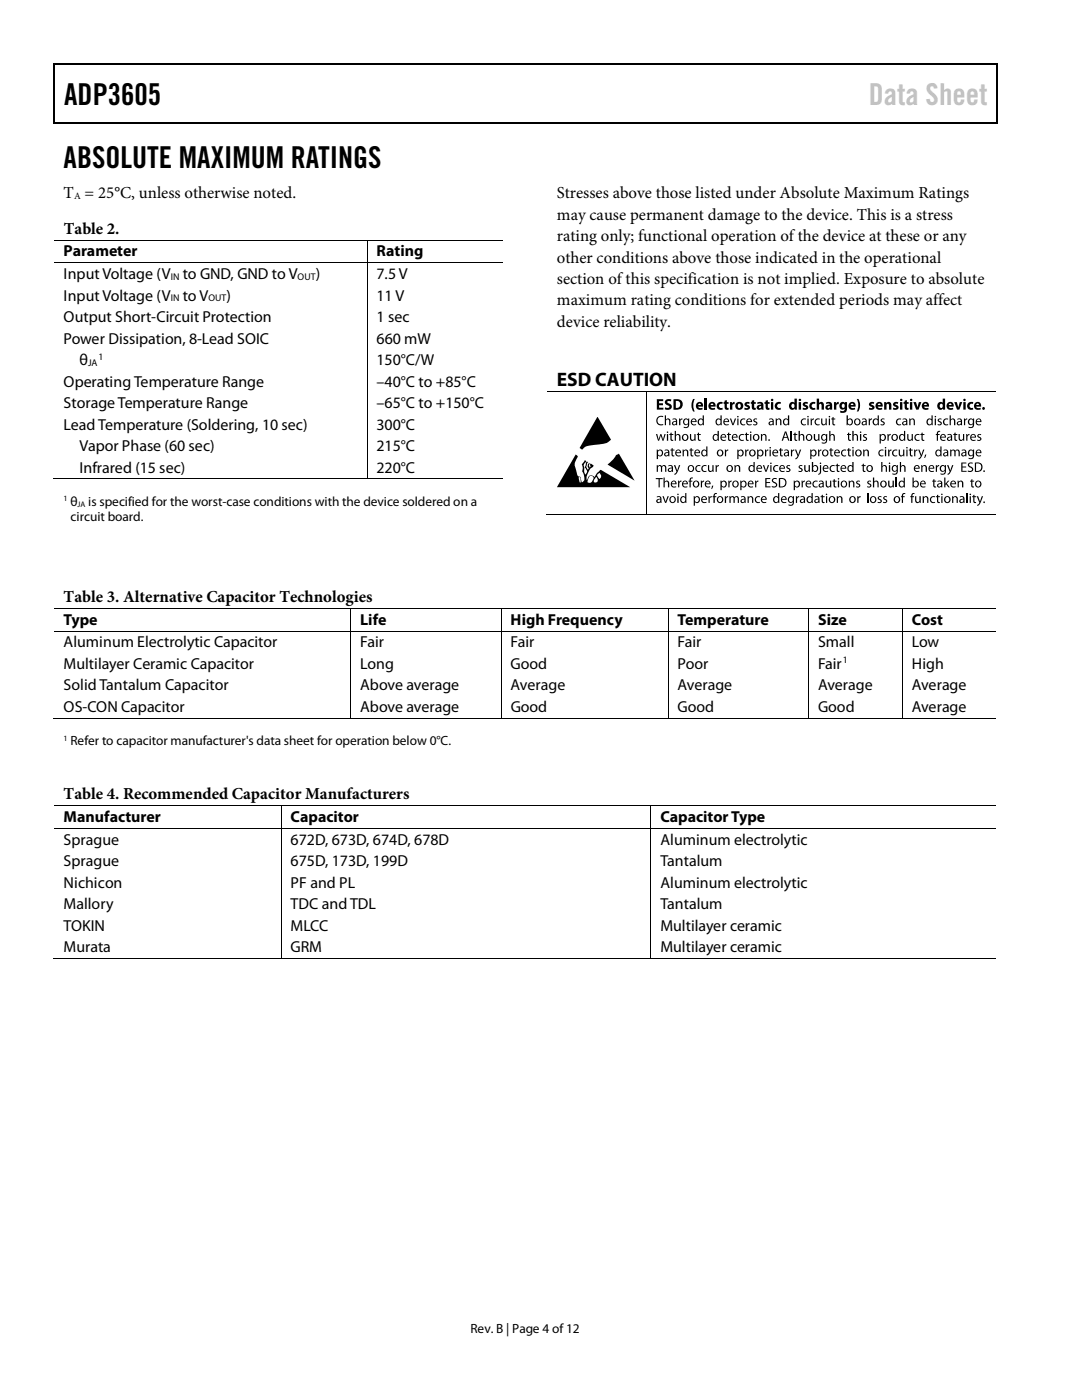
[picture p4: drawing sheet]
<svg xmlns="http://www.w3.org/2000/svg" width="216mm" height="279mm" viewBox="0 0 216 279" stroke-linecap="round" stroke-linejoin="round" font-family="sans-serif">
<defs><g id="words">
<g font-size="6">
<text x="12.8" y="20.9">ADP3605</text>
<text x="12.7" y="33.6">ABSOLUTE MAXIMUM RATINGS</text>
</g>
<text font-size="6" fill="#c1c1c1" x="173.4" y="20.9">Data Sheet</text>
<text font-size="3.9" x="111.1" y="77">ESD CAUTION</text>
<g font-size="3.3">
<text x="12.7" y="39.5">T = 25°C, unless otherwise noted.</text>
<text x="111.1" y="39.5">Stresses above those listed under Absolute Maximum Ratings</text>
<text x="12.7" y="46.7">Table 2.</text>
<text x="111.1" y="43.8">may cause permanent damage to the device. This is a stress</text>
<text x="111.1" y="48.1">rating only; functional operation of the device at these or any</text>
<text x="111.1" y="52.4">other conditions above those indicated in the operational</text>
<text x="111.1" y="56.7">section of this specification is not implied. Exposure to absolute</text>
<text x="111.1" y="61">maximum rating conditions for extended periods may affect</text>
<text x="111.1" y="65.2">device reliability.</text>
<text x="12.7" y="120.1">Table 3. Alternative Capacitor Technologies</text>
<text x="12.7" y="159.6">Table 4. Recommended Capacitor Manufacturers</text>
</g>
<g font-size="3.2">
<text x="12.7" y="51.2">Parameter</text>
<text x="75.1" y="51.2">Rating</text>
<text x="12.7" y="55.7">Input Voltage (V</text>
<text x="12.7" y="60">Input Voltage (V</text>
<text x="36.4" y="55.7">to GND, GND to V</text>
<text x="36.4" y="60">to V</text>
<text x="45.2" y="60">)</text>
<text x="63" y="55.7">)</text>
<text x="75.1" y="60">11 V</text>
<text x="75.1" y="55.7">7.5 V</text>
<text x="12.7" y="64.3">Output Short-Circuit Protection</text>
<text x="75.1" y="64.3">1 sec</text>
<text x="12.7" y="68.6">Power Dissipation, 8-Lead SOIC</text>
<text x="75.1" y="68.6">660 mW</text>
<text x="12.7" y="77.2">Operating Temperature Range</text>
<text x="15.9" y="72.9">θ</text>
<text x="75.1" y="72.9">150°C/W</text>
<text x="75.1" y="77.2">–40°C to +85°C</text>
<text x="12.7" y="81.4">Storage Temperature Range</text>
<text x="75.1" y="81.4">–65°C to +150°C</text>
<text x="12.7" y="85.8">Lead Temperature (Soldering, 10 sec)</text>
<text x="75.1" y="85.8">300°C</text>
<text x="15.9" y="90">Vapor Phase (60 sec)</text>
<text x="15.9" y="94.4">Infrared (15 sec)</text>
<text x="75.1" y="90">215°C</text>
<text x="75.1" y="94.4">220°C</text>
<text x="12.7" y="124.7">Type</text>
<text x="71.9" y="124.7">Life</text>
<text x="101.9" y="124.7">High Frequency</text>
<text x="135.2" y="124.7">Temperature</text>
<text x="163.2" y="124.7">Size</text>
<text x="181.9" y="124.7">Cost</text>
<text x="12.7" y="129.2">Aluminum Electrolytic Capacitor</text>
<text x="71.9" y="129.2">Fair</text>
<text x="101.9" y="129.2">Fair</text>
<text x="135.2" y="129.2">Fair</text>
<text x="163.2" y="129.2">Small</text>
<text x="181.9" y="129.2">Low</text>
<text x="12.7" y="133.4">Multilayer Ceramic Capacitor</text>
<text x="12.7" y="137.8">Solid Tantalum Capacitor</text>
<text x="71.9" y="133.4">Long</text>
<text x="71.9" y="137.8">Above average</text>
<text x="101.9" y="133.4">Good</text>
<text x="101.9" y="137.8">Average</text>
<text x="135.2" y="133.4">Poor</text>
<text x="135.2" y="137.8">Average</text>
<text x="163.2" y="133.4">Fair</text>
<text x="163.2" y="137.8">Average</text>
<text x="181.9" y="133.4">High</text>
<text x="182" y="137.8">Average</text>
<text x="12.7" y="142">OS-CON Capacitor</text>
<text x="71.9" y="142">Above average</text>
<text x="101.9" y="142">Good</text>
<text x="135.2" y="142">Good</text>
<text x="163.2" y="142">Good</text>
<text x="182" y="142">Average</text>
<text x="12.7" y="164.1">Manufacturer</text>
<text x="58" y="164.1">Capacitor</text>
<text x="131.8" y="164.1">Capacitor Type</text>
<text x="12.7" y="168.6">Sprague</text>
<text x="12.7" y="172.9">Sprague</text>
<text x="58" y="168.6">672D, 673D, 674D, 678D</text>
<text x="58" y="172.9">675D, 173D, 199D</text>
<text x="131.8" y="168.6">Aluminum electrolytic</text>
<text x="131.8" y="172.9">Tantalum</text>
<text x="12.7" y="177.2">Nichicon</text>
<text x="58" y="177.2">PF and PL</text>
<text x="131.8" y="177.2">Aluminum electrolytic</text>
<text x="12.7" y="181.5">Mallory</text>
<text x="12.7" y="185.8">TOKIN</text>
<text x="58" y="181.5">TDC and TDL</text>
<text x="58" y="185.8">MLCC</text>
<text x="131.8" y="181.5">Tantalum</text>
<text x="131.8" y="185.8">Multilayer ceramic</text>
<text x="12.7" y="190.1">Murata</text>
<text x="58" y="190.1">GRM</text>
<text x="131.8" y="190.1">Multilayer ceramic</text>
</g>
<g font-size="2.7">
<text x="14.1" y="101">θ</text>
<text x="17.6" y="101">is specified for the worst-case conditions with the device soldered on a</text>
<text x="14.1" y="104">circuit board.</text>
<text x="14.1" y="148.7">Refer to capacitor manufacturer's data sheet for operation below 0°C.</text>
<text x="93.9" y="266">Rev. B | Page 4 of12</text>
</g>
<g font-size="1.9">
<text x="14.8" y="39.7">A</text>
<text x="34.1" y="55.8">IN</text>
<text x="59.4" y="55.8">OUT</text>
<text x="34.1" y="60.2">IN</text>
<text x="41.6" y="60.2">OUT</text>
<text x="19.6" y="71.8">1</text>
<text x="17.6" y="73">JA</text>
<text x="168.1" y="132.4">1</text>
</g>
<g font-size="1.6">
<text x="12.7" y="100.1">1</text>
<text x="15.5" y="101.1">JA</text>
<text x="12.7" y="147.8">1</text>
</g>
</g></defs>
<g fill="#000">
<path d="M10.7 12.7h.2v1h-.2zM10.7 12.7h.2v.3h-.2zM133.5 12.7h.2v.3h-.2zM198.9 12.7h.2v1h-.2zM198.9 12.7h.2v.3h-.2zM10.7 24.4h.2v.2h-.2zM133.2 24.4h.3v.2h-.3zM198.9 24.4h.2v.2h-.2zM73.2 47.8h.1v.2h-.1zM73.2 52.4h.1v.1h-.1zM128.8 78h.2v.1h-.2zM138.3 79.6h.3a2.74 2.74 0 0 0 0 2.5 .71 .71 0 0 1-.6-.8v-.8z"/>
<path d="M140.6 79.6h.5v2.2h-.5zM144.6 80l.4-.2v.4h.4v.4h-.4l.1 .7 .3 .1v.4h-.5l-.3-.2v-1h-.2v-.4h.2zM150 80l.5-.2v.4h.3v.4h-.3v.7l.3 .1v.4h-.5l-.2-.2-.1-1h-.2v-.4h.2zM152.8 80l.4-.2v.4h.4v.4h-.4l.1 .7 .2 .1v.4h-.5l-.2-.2v-1h-.3v-.4h.3zM163 79.6h.4v.8a.55 .55 0 0 1 .7-.1 .55 .55 0 0 1 .3 .6v.9h-.5v-1l-.2-.2-.3 .2v1h-.4zM180.5 80l.5-.2v.4h.3v.4h-.3v.7l.3 .1v.4h-.5l-.2-.2-.1-1h-.2v-.4h.2zM73.2 95.5h.1v.2h-.1zM119.2 83.2l2.7 4.6-.2 .2a3.7 3.7 0 0 1-2.7 .8h-.7a2.23 2.23 0 0 0-2.1 1l-.5-.4zM122.9 90.9l.6-.4 3.1 5.4-5.4-3.2 1.1-1zM131 92.8h.3v.2l.2-.2h.4l.2 .3 .2-.3h.4l.3 .6v.8h-.3v-1l-.3-.2-.3 .3v.9h-.2v-1l-.3-.2-.3 .2v1h-.3zM131.1 79.7h1.2v.4h-.8v.4h.8v.4h-.8v.5h.9v.4h-1.3zM130.9 86.6h.2l.3 1.1 .4-1.1h.2l.3 1.1 .3-1.1h.2l-.4 1.4h-.2l-.3-1.1-.4 1.1h-.2z"/>
<path d="M130.8 95.4h1.4v.2h-.6v1.7h-.2v-1.7h-.6zM131.2 83.2l.7-.2 .5 .1-.1 .2a.76 .76 0 0 0-1.1 .7 .76 .76 0 0 0 1.1 .6l.1 .2a.98 .98 0 0 1-1.3-.3 .98 .98 0 0 1 .1-1.3zM132.4 95.3h.2v.8l.5-.2 .4 .2v1.2h-.2v-1l-.3-.2-.4 .3v.9h-.2zM132.2 99h.2l.4 1.1 .4-1.1h.3l-.6 1.4h-.2zM132.7 82.9h.2v.8l.4-.2 .4 .2 .1 1.2h-.3v-1l-.3-.2-.3 .3v.9h-.2zM132.9 79.8l.5-.2 .6 .2-.1 .3h-.7l-.1 .1 .2 .2a.72 .72 0 0 1 .7 .9 .72 .72 0 0 1-1 .5l-.4-.1 .1-.4 .7 .1 .2-.2-.2-.2a.69 .69 0 0 1-.6-.4 .69 .69 0 0 1 .1-.8zM133.8 86.4l.2-.1v.3h.4v.2h-.4l.1 .9 .2 .1v.2h-.3l-.2-.3v-.9h-.2v-.2h.2zM134 89.5l.2-.1v.3h.4v.2h-.4l.1 .9 .3 .1-.1 .2h-.3l-.2-.3v-.9h-.2v-.2h.2zM134.6 86h.3v.8l.4-.2 .4 .2 .1 1.2h-.3v-1l-.3-.2-.3 .3v.9h-.3zM134.5 92.8h.2l.4 1.1 .4-1.1h.2l-.6 1.6-.5 .4v-.2l.4-.5zM135.3 95.9h.2v.3l.5-.3v.2l-.3 .1-.1 .2-.1 .9h-.2zM135.5 83.5h.2v.3l.5-.3v.2l-.3 .1-.1 .2v.9h-.3z"/>
<path d="M136.2 89.7h.2v.3l.1-.2a.49 .49 0 0 1 .8 .1l.1 1.2h-.3v-1l-.3-.2-.3 .3-.1 .9h-.2zM137.7 95.4l.6-.1-.1 .2h-.3l-.1 .2v.2h.3v.2h-.3v1.2h-.2v-1.2h-.2v-.2h.2zM137.8 89.5l.2-.1v.3h.4v.2h-.4l.1 .9 .2 .1 .1 .2h-.3a.36 .36 0 0 1-.3-.4v-.8h-.2v-.2h.2zM137.7 86.6h.2v1l.3 .2 .3-.2 .1-1h.2v1.4h-.2v-.3l-.1 .2a.47 .47 0 0 1-.8-.1zM139.2 86.4l.3-.1v.3h.3v.2h-.3v.9l.3 .1v.2h-.4l-.1-.3-.1-.9h-.1zM138.9 93l.5-.2 .4 .1-.1 .2a.51 .51 0 0 0-.7 .4 .51 .51 0 0 0 .7 .4l.1 .2a.7 .7 0 0 1-1-.2 .7 .7 0 0 1 .1-.9zM139.8 95.9h.2l.1 .3 .4-.3v.2l-.4 .3v.9h-.3zM140.1 93l.6-.2 .3 .1-.1 .2a.51 .51 0 0 0-.7 .4 .51 .51 0 0 0 .7 .4l.1 .2a.71 .71 0 0 1-.9-.2 .71 .71 0 0 1 0-.9zM141.4 99h.2v.3l.4-.3v.2l-.2 .1-.2 .2v.9h-.2zM142.1 96.9h.2l-.2 .7h-.2zM141.3 92.8h.2v1l.3 .2 .3-.2v-1h.3v1.4h-.2v-.3l-.1 .2a.47 .47 0 0 1-.8-.1zM142.8 92.8h.2v.3l.4-.3v.2l-.2 .1-.2 .2v.9h-.2z"/>
<path d="M143.2 80.4l.8-.2 .2 .1-.1 .3a.44 .44 0 0 0-.6 .4 .44 .44 0 0 0 .7 .4v.3a.82 .82 0 0 1-1-.2 .82 .82 0 0 1 0-1.1zM144.6 99h.2l.1 .3 .2-.3h.2v.2l-.2 .1-.2 .2v.9h-.3zM144.6 89.7h.2l.1 .3 .4-.3v.2l-.2 .1-.2 .3v.8h-.3zM145.3 95.9h.2l.1 .3 .4-.3v.2l-.4 .3v.9h-.3zM145.3 86.4l.2-.1v.3h.4v.2h-.4v.9l.3 .1v.2h-.2a.36 .36 0 0 1-.3-.5v-.7h-.2v-.2h.2zM145.5 99h.2l.1 .2 .2-.2h.3l.3 .3 .2-.3 .4 .1 .2 .5v.8h-.2v-1l-.3-.2-.3 .2v1h-.2l-.1-1-.2-.2-.3 .3v.9h-.2zM145.6 80.2h.4l.1 .3 .2-.3h.3v.5h-.3l-.2 .2v.9h-.4zM145.6 83.5h.3l.4 1.1 .3-1.1h.3l-.5 1.4h-.3zM146.5 92.8h.3v.3l.1-.2a.5 .5 0 0 1 .7 .1l.1 1.2h-.3v-1l-.3-.2-.3 .3v.9h-.2zM147.6 86.8l.5-.2 .4 .1-.1 .2a.51 .51 0 0 0-.8 .4 .51 .51 0 0 0 .8 .4v.2a.7 .7 0 0 1-.9-.2 .7 .7 0 0 1 .1-.9zM148.7 80.3l.5-.1 .4 .1-.1 .3h-.5l.1 .2a.56 .56 0 0 1 .5 .6 .56 .56 0 0 1-.8 .4l-.3-.1 .1-.4 .4 .2 .2-.2-.5-.3a.43 .43 0 0 1 0-.7zM148.7 89.7h.2v.3l.2-.3h.3v.2l-.3 .1-.2 .3v.8h-.2z"/>
<path d="M147.9 83.7l.5-.2 .3 .1v.2a.51 .51 0 0 0-.8 .4 .51 .51 0 0 0 .8 .4v.2a.71 .71 0 0 1-.9-.2 .71 .71 0 0 1 .1-.9zM148.8 86.4l.3-.1v.3h.3v.2h-.3v.9l.3 .1-.1 .2h-.3l-.2-.3v-.9h-.2v-.2h.2zM149.2 99h.2v.3l.1-.2a.49 .49 0 0 1 .7 .1l.1 1.2h-.2l-.1-1-.3-.2-.3 .3v.9h-.2zM150.4 83.7l.4-.2 .3 .1-.1 .2-.4-.1v.3l.2 .1a.41 .41 0 0 1 .3 .3 .41 .41 0 0 1-.2 .4h-.6v-.2h.5l.1-.2-.2-.1a.4 .4 0 0 1-.3-.6zM150.7 95.9h.2v.3l.4-.3v.2l-.2 .1-.2 .2v.9h-.2zM151.8 86.6h.2l.1 .3v-.2a.48 .48 0 0 1 .8 .1l.1 1.2h-.3v-1l-.3-.2-.3 .3v.9h-.3zM152.2 92.8h.3l.3 1.1 .4-1.1h.3l-.5 1.4h-.3zM152.6 89.7h.2l.1 .3 .4-.3v.2l-.2 .1-.2 .2v.9h-.2zM153.3 87.7h.3v.2h-.3zM152.7 95.4h1v.2h-.7v.6h.7v.2h-.7v.7h.8v.2h-1.1zM154.1 95.6a.8 .8 0 0 1 .9-.1v.2l-.6-.1a.27 .27 0 0 0-.2 .3 .27 .27 0 0 0 .2 .2 .64 .64 0 0 1 .6 .9 .64 .64 0 0 1-1 .2v-.2a.39 .39 0 0 0 .7 0 .39 .39 0 0 0-.2-.6 .54 .54 0 0 1-.4-.8zM154.8 83.5h.2v.3l.1-.2a.49 .49 0 0 1 .7 .1l.1 1.2h-.2l-.1-1-.2-.2-.4 .3v.9h-.2z"/>
<path d="M154.4 93l.6-.2 .3 .1v.2a.51 .51 0 0 0-.8 .4 .51 .51 0 0 0 .8 .4v.2a.71 .71 0 0 1-.9-.2 .71 .71 0 0 1 0-.9zM154.8 80.4l.8-.2 .2 .1v.3a.45 .45 0 0 0-.7 .4 .45 .45 0 0 0 .7 .4v.3a.82 .82 0 0 1-1-.2 .82 .82 0 0 1 0-1.1zM155.6 89.5l.3-.1v.3h.3v.2h-.3v.9l.3 .1-.1 .2h-.3l-.1-.3-.1-.9h-.2v-.2h.2zM156.9 93l.4-.2 .4 .1-.1 .2-.4-.1v.3l.2 .1a.4 .4 0 0 1 .3 .3 .4 .4 0 0 1-.2 .5l-.6-.1v-.2l.5 .1v-.3l-.2-.1a.4 .4 0 0 1-.3-.6zM157.8 86h.2v2h-.2zM157.8 89.7h.2v.3l.5-.3v.2l-.3 .1-.1 .2v.9h-.3zM158.5 86.4l.2-.1v.3h.4v.2h-.4l.1 .9 .3 .1v.2h-.4l-.2-.3v-.9h-.2v-.2h.2zM158.8 99h.2v.3l.2-.3h.3v.2l-.3 .1-.1 .3-.1 .8h-.2zM158.6 89.7h.3l.4 1.1 .3-1.1h.3l-.7 1.6-.5 .4v-.2a.45 .45 0 0 0 .4-.5zM159.3 86h.3v.8l.4-.2 .4 .2 .1 1.2h-.2l-.1-1-.3-.2-.3 .3v.9h-.3zM159.4 93l.4-.2 .3 .1v.2l-.5-.1v.3l.2 .1a.41 .41 0 0 1 .4 .3 .41 .41 0 0 1-.3 .5l-.6-.1 .1-.2 .5 .1v-.3l-.2-.1a.4 .4 0 0 1-.3-.6zM159.9 95.9h.2l.1 .3 .4-.3v.2l-.2 .1-.2 .2v.9h-.2z"/>
<path d="M160.3 80.3l.5-.1 .4 .1-.1 .3h-.4v.2a.56 .56 0 0 1 .6 .6 .56 .56 0 0 1-.9 .4l-.3-.1 .1-.4 .4 .2 .2-.2-.4-.3a.43 .43 0 0 1-.1-.7zM160 83.7l.5-.2 .3 .1v.2a.51 .51 0 0 0-.8 .4 .51 .51 0 0 0 .8 .4v.2a.7 .7 0 0 1-.9-.2 .7 .7 0 0 1 .1-.9zM160.5 92.8h.2l.1 1 .2 .2 .3-.3 .1-.9h.2v1.4h-.2v-.3l-.1 .2a.47 .47 0 0 1-.8-.1zM161.7 83.5h.3v.3l.4-.3v.2l-.2 .1-.2 .2v.9h-.2zM161.7 80.4l.8-.2 .2 .1-.1 .3a.45 .45 0 0 0-.6 .4 .45 .45 0 0 0 .6 .4l.1 .3a.82 .82 0 0 1-1-.2 .82 .82 0 0 1 0-1.1zM162.3 96.1l.5-.2 .4 .1-.1 .2a.51 .51 0 0 0-.8 .4 .51 .51 0 0 0 .8 .4l.1 .2a.71 .71 0 0 1-1-.1 .71 .71 0 0 1 .1-1zM163.2 89.7h.2l.1 .3 .4-.3v.2l-.2 .1-.2 .2v.9h-.3zM162.4 86.6h.2l.1 1 .2 .2 .4-.3v-.9h.2v1.4h-.2v-.3l-.1 .2a.47 .47 0 0 1-.7-.1zM162.7 83.7l.5-.2 .4 .1-.1 .2a.51 .51 0 0 0-.7 .4 .51 .51 0 0 0 .7 .4l.1 .2a.7 .7 0 0 1-.9-.2 .7 .7 0 0 1 0-.9zM164 98.8l.2-.1v.3h.3v.2h-.3v.9l.3 .1-.1 .2h-.2l-.2-.2v-1h-.3v-.2h.3zM163.8 83.5h.3v1l.3 .2 .3-.3v-.9h.3v1.4h-.2v-.3l-.1 .2a.46 .46 0 0 1-.8-.1zM165.5 86h.2v.8l.4-.2 .4 .2 .1 1.2h-.3v-1l-.3-.2-.3 .3v.9h-.2z"/>
<path d="M164.8 95.9h.2v1l.3 .2 .3-.3v-.9h.3v1.4h-.2v-.3l-.1 .2a.46 .46 0 0 1-.8-.1zM165.7 89.5l.2-.1v.3h.4v.2h-.4l.1 .9 .2 .1 .1 .2h-.3a.36 .36 0 0 1-.3-.4v-.8h-.2v-.2h.2zM166.1 83.3l.2-.1v.3h.4v.2h-.4l.1 .9 .2 .1v.2h-.3l-.2-.3v-.9h-.2v-.2h.2zM166.4 80.2h.4v.3l.3-.3h.3v.5h-.3l-.2 .2v.9h-.5zM165.7 93l.5-.2 .4 .1-.1 .2a.51 .51 0 0 0-.7 .4 .51 .51 0 0 0 .7 .4l.1 .2a.71 .71 0 0 1-.9-.2 .71 .71 0 0 1 0-.9zM166.3 95.7l.3-.1v.3h.3v.2h-.3v.9l.3 .1v.2h-.4l-.1-.2-.1-1h-.2zM166.9 99h.3v.3l.1-.2a.5 .5 0 0 1 .7 .1l.1 1.2h-.2l-.1-1-.2-.2-.4 .3v.9h-.2zM166.9 92.6l.3-.1v.3h.3v.2h-.3v.9l.3 .1-.1 .2h-.3l-.1-.3-.1-.9h-.2v-.2h.2zM168 89.9l.5-.2 .4 .1-.1 .2a.51 .51 0 0 0-.8 .4 .51 .51 0 0 0 .8 .4v.2a.7 .7 0 0 1-.9-.2 .7 .7 0 0 1 .1-.9zM169.3 95.9h.3v.3l.1-.2a.48 .48 0 0 1 .7 .1l.1 1.2h-.3v-1l-.3-.2-.3 .3v.9h-.2zM169.2 86.4l.2-.1v.3h.4v.2h-.4l.1 .9 .3 .1v.2h-.4l-.2-.3v-.9h-.2zM169.2 89.5l.3-.1v.3h.3v.2h-.3v.9l.3 .1-.1 .2h-.3l-.2-.3v-.9h-.2v-.2h.2z"/>
<path d="M170.1 86h.2v.8l.4-.2 .4 .2 .1 1.2h-.2l-.1-1-.2-.2-.4 .3v.9h-.2zM170.9 96.1l.4-.2 .3 .1v.2l-.5-.1v.3l.2 .1a.41 .41 0 0 1 .4 .3 .41 .41 0 0 1-.3 .5l-.6-.1v-.2l.4 .1 .2-.2-.5-.5zM171 79.6a.71 .71 0 0 1 .6 .9v.8a.71 .71 0 0 1-.6 .8 2.74 2.74 0 0 0 0-2.5zM171.1 99h.2v.3l.4-.3v.2l-.2 .1-.2 .2v.9h-.2zM172.3 86.8l.4-.2 .3 .1-.1 .2-.4-.1v.3l.2 .1a.41 .41 0 0 1 .3 .3 .41 .41 0 0 1-.2 .4h-.6v-.2l.5 .1v-.3l-.2-.1a.4 .4 0 0 1-.2-.6zM172.2 89.7h.2l.1 .3 .1-.2a.5 .5 0 0 1 .7 .1l.1 1.2h-.3v-1l-.3-.2-.3 .3v.9h-.3zM172.1 92.6l.3-.1v.3h.3v.2h-.3v.9l.3 .1-.1 .2h-.3l-.1-.3-.1-.9h-.2v-.2h.2zM173 98.4h.3v2h-.3zM173.1 96.1l.4-.2 .3 .1v.2l-.5-.1v.3l.2 .1a.41 .41 0 0 1 .4 .3 .41 .41 0 0 1-.3 .5l-.6-.1 .1-.2 .3 .1 .2-.2-.5-.5zM173.3 83.5h.3v.3l.4-.3v.2l-.2 .1-.2 .2v.9h-.3zM173.6 80.3l.4-.1 .4 .1v.3h-.5v.2a.53 .53 0 0 1 .6 .5 .53 .53 0 0 1-.7 .5l-.4-.1v-.4l.4 .2 .3-.2-.5-.3a.42 .42 0 0 1 0-.7zM174.2 95.3h.2v.8l.5-.2 .3 .2 .1 1.2h-.2v-1l-.3-.2-.4 .3v.9h-.2z"/>
<path d="M175.8 83.7l.4-.2 .3 .1-.1 .2-.4-.1v.3l.2 .1a.41 .41 0 0 1 .3 .3 .41 .41 0 0 1-.2 .4h-.6v-.2h.5l.1-.2-.2-.1a.39 .39 0 0 1-.3-.6zM175.8 92.2h.3v.8l.4-.2 .4 .2 .1 1.2h-.3v-1l-.3-.2-.3 .3v.9h-.3zM175.5 89.9l.5-.2 .3 .1-.1 .2a.51 .51 0 0 0-.7 .4 .51 .51 0 0 0 .7 .4l.1 .2a.7 .7 0 0 1-.9-.2 .7 .7 0 0 1 .1-.9zM176.4 80.2h.4v.3l.1-.2a.55 .55 0 0 1 .7 0 .55 .55 0 0 1 .3 .6v.9h-.5v-1.1l-.2-.1-.3 .2v1h-.5zM177.1 86.6h.2v.3l.4-.3v.2l-.2 .1-.2 .3v.8h-.2zM177.2 89.7h.2l.1 .3 .2-.3h.2v.2l-.3 .1-.1 .2v.9h-.3zM178.4 80.3l.4-.1 .4 .1v.3h-.5v.2a.53 .53 0 0 1 .6 .5 .53 .53 0 0 1-.7 .5l-.4-.1v-.4l.4 .2 .3-.2-.5-.3a.42 .42 0 0 1 0-.7zM177.2 95.9h.3v1l.3 .2 .3-.3v-.9h.3v1.4h-.3v-.3l-.1 .2a.47 .47 0 0 1-.7-.1zM178.7 95.3h.3v2h-.3zM178.2 89.9l.5-.2 .3 .1v.2a.51 .51 0 0 0-.7 .4 .51 .51 0 0 0 .7 .4v.2a.7 .7 0 0 1-.9-.2 .7 .7 0 0 1 .1-.9zM179.6 92.2h.2v.8l.4-.2 .4 .2 .1 1.2h-.3v-1l-.3-.2-.3 .3v.9h-.2zM179 83.7l.5-.2 .3 .1v.2a.51 .51 0 0 0-.8 .4 .51 .51 0 0 0 .8 .4v.2a.71 .71 0 0 1-.9-.2 .71 .71 0 0 1 .1-.9z"/>
<path d="M179.3 89.7h.3v1l.3 .2 .3-.2v-1h.2l.1 1.4h-.2l-.1-.3-.1 .2a.46 .46 0 0 1-.7-.1zM181.4 83.5h.2l.1 .3v-.2a.48 .48 0 0 1 .8 .1l.1 1.2h-.3v-1l-.3-.2-.3 .3v.9h-.3zM181.5 89.5l.3-.1v.3h.3v.2h-.3v.9l.3 .1v.2h-.3l-.2-.3-.1-.9h-.1zM181 86.6h.3v1l.3 .2 .3-.3v-.9h.2v1.4h-.2v-.3l-.1 .2a.46 .46 0 0 1-.7-.1zM182.4 89.7h.2v.3l.5-.3v.2l-.3 .1-.1 .2-.1 .9h-.2zM182.3 80.2h.5l.3 1.1 .3-1.1h.4l-.5 1.6h-.5zM183.2 89.7h.3l.3 1.1 .4-1.1h.3l-.7 1.6-.5 .4v-.2a.45 .45 0 0 0 .4-.5zM182.6 86.8l.6-.2 .3 .1-.1 .2a.51 .51 0 0 0-.7 .4 .51 .51 0 0 0 .8 .4v.2a.71 .71 0 0 1-.9-.2 .71 .71 0 0 1 0-.9zM182.6 99h.2l.1 1 .2 .2 .4-.3v-.9h.2v1.4h-.2v-.3l-.1 .2a.46 .46 0 0 1-.7-.1zM183.8 92.8h.2v.3l.1-.2a.49 .49 0 0 1 .8 .1l.1 1.2h-.3v-1l-.3-.2-.3 .3v.9h-.3zM183.9 86.4l.2-.1v.3h.3v.2h-.3v.9l.3 .1v.2h-.2a.36 .36 0 0 1-.3-.5v-.7h-.2v-.2h.2zM184.1 99h.2v.3l.1-.2a.48 .48 0 0 1 .8 .1v1.2h-.2v-1l-.3-.2-.3 .3v.9h-.3z"/>
<path d="M184.6 90.7h.2l-.2 .7h-.2zM186.2 95.7l.3-.1v.3h.3v.2h-.3v.9l.3 .1v.2h-.4l-.2-.2v-1h-.2zM186.7 92.8h.2v.3l.5-.3v.2l-.2 .1-.2 .2v.9h-.3zM187.1 86.1l.5-.1v.2h-.3l-.1 .2v.2h.3v.2h-.3v1.2h-.3v-1.2h-.2v-.2h.2zM187.2 83.7l.4-.2 .3 .1-.1 .2-.4-.1v.3l.2 .1a.41 .41 0 0 1 .3 .3 .41 .41 0 0 1-.2 .4h-.6v-.2h.5v-.2l-.1-.1a.39 .39 0 0 1-.3-.6zM187 98.8l.2-.1v.3h.3v.2h-.3v.9l.3 .1v.2h-.2a.36 .36 0 0 1-.3-.4v-.8h-.2v-.2h.2zM188.4 95.3h.2v1.3l.6-.7h.2l-.5 .6 .6 .8h-.3l-.4-.7-.2 .2v.5h-.2zM188.3 83.7l.6-.2 .3 .1v.2a.51 .51 0 0 0-.8 .4 .51 .51 0 0 0 .8 .4v.2a.71 .71 0 0 1-.9-.2 .71 .71 0 0 1 0-.9zM189 92.8h.2l.4 1.1 .4-1.1h.2l-.5 1.4-.6 .6v-.2l.4-.5zM189.5 82.9h.2v.8l.5-.2 .3 .2 .1 1.2h-.2l-.1-1-.2-.2-.4 .3v.9h-.2zM189.6 89.7h.2v.2l.3-.2h.3l.2 .3 .3-.3h.4l.2 .6v.8h-.2l-.1-1-.2-.2-.3 .3v.9h-.3v-1l-.2-.2-.4 .3v.9h-.2zM190 99h.2v.3l.1-.2a.48 .48 0 0 1 .7 .1l.1 1.2h-.2v-1l-.3-.2-.4 .3v.9h-.2z"/>
<path d="M190.4 86.4l.3-.1v.3h.3v.2h-.3v.9l.3 .1v.2h-.4l-.1-.3-.1-.9h-.2v-.2h.2zM190.4 80.2h.5l.3 1.1 .3-1.1h.5l-.6 1.6h-.4zM191.1 95.9h.2v.3l.1-.2a.5 .5 0 0 1 .7 .1l.1 1.2h-.2l-.1-1-.2-.2-.4 .3v.9h-.2zM192.3 83.5h.2l.1 .3 .4-.3v.2l-.4 .3v.9h-.3zM191.3 86.6h.2v1l.3 .2 .4-.3v-.9h.2v1.4h-.2v-.3l-.1 .2a.46 .46 0 0 1-.8-.1zM191.8 92.3h1v.2h-.8v.6h.8v.2h-.8v.7h.9v.2h-1.1zM192.8 86.6h.2v.3l.4-.3v.2l-.2 .1-.2 .3v.8h-.2zM192.8 98.4h.3v2h-.3zM193.2 92.5a.76 .76 0 0 1 .9-.1l-.1 .2-.3-.1-.3 .1 .1 .4a.64 .64 0 0 1 .6 .9 .64 .64 0 0 1-1 .2v-.2a.39 .39 0 0 0 .7 0 .39 .39 0 0 0-.2-.6 .54 .54 0 0 1-.4-.8zM193.8 95.7l.2-.1v.3h.4v.2h-.4l.1 .9 .3 .1-.1 .2h-.3l-.2-.2v-1h-.2v-.2h.2zM193.2 80.4l.3-.1 .5-.1 .2 .1-.1 .3a.44 .44 0 0 0-.6 .4 .44 .44 0 0 0 .6 .4l.1 .3a.82 .82 0 0 1-1-.2 .82 .82 0 0 1 0-1.1zM194.2 98.8l.2-.1v.3h.4v.2h-.4l.1 .9 .3 .1v.2h-.4l-.2-.2v-1h-.2v-.2h.2z"/>
<path d="M195.1 86.8l.3-.2 .4 .1-.1 .2-.4-.1v.3l.2 .1a.41 .41 0 0 1 .3 .3 .41 .41 0 0 1-.2 .4h-.6v-.2l.3 .1 .3-.2-.6-.5zM194.9 99h.3l.3 1.1 .4-1.1h.3l-.6 1.4-.6 .6v-.2l.4-.5zM196.2 93.9h.3v.3h-.3zM128.8 102.7h.2v.1h-.2zM142.5 98.5l.6-.1-.1 .2h-.3l-.1 .2v.2h.3v.2h-.3v1.2h-.2v-1.2h-.2v-.2h.2zM150.8 99.2l.5-.2 .4 .1-.1 .2a.51 .51 0 0 0-.8 .4 .51 .51 0 0 0 .8 .4v.2a.7 .7 0 0 1-.9-.2 .7 .7 0 0 1 .1-.9zM175.2 99.2l.4-.2 .3 .1v.2l-.5-.1v.3l.2 .1a.4 .4 0 0 1 .4 .3 .4 .4 0 0 1-.3 .5l-.6-.1 .1-.2 .5 .1v-.3l-.2-.1a.4 .4 0 0 1-.3-.6zM176.3 99.2l.4-.2 .3 .1-.1 .2-.4-.1v.3l.2 .1a.41 .41 0 0 1 .3 .3 .41 .41 0 0 1-.2 .5l-.6-.1v-.2l.6 .1v-.3l-.2-.1a.4 .4 0 0 1-.3-.6zM180.1 98.5l.5-.1v.2h-.3l-.1 .2v.2h.3v.2h-.3v1.2h-.2v-1.2h-.2v-.2h.2zM182 98.5l.5-.1v.2h-.3l-.1 .2v.2h.3v.2h-.3v1.2h-.3v-1.2h-.2v-.2h.2zM185.7 99.2l.6-.2 .3 .1-.1 .2a.51 .51 0 0 0-.7 .4 .51 .51 0 0 0 .8 .4v.2a.71 .71 0 0 1-.9-.1 .71 .71 0 0 1 0-1zM196.2 100.1h.3v.3h-.3z"/>
<path d="M69.9 121.3h.2v.2h-.2zM69.9 125.9h.2v.1h-.2zM99.9 121.3h.2v.2h-.2zM99.9 125.9h.2v.1h-.2zM133.2 121.3h.2v.2h-.2zM133.2 125.9h.2v.1h-.2zM161.2 121.3h.2v.2h-.2zM161.2 125.9h.2v.1h-.2zM180 121.3h.1v.2h-.1zM180 125.9h.1v.1h-.1zM69.9 143.2h.2v.2h-.2zM99.9 143.2h.2v.2h-.2z"/>
<path d="M133.2 143.2h.2v.2h-.2zM161.2 143.2h.2v.2h-.2zM180 143.2h.1v.2h-.1zM56 160.7h.2v.2h-.2zM56 165.3h.2v.1h-.2zM129.8 160.7h.2v.2h-.2zM129.8 165.3h.2v.1h-.2zM56 191.2h.2v.2h-.2zM129.8 191.2h.2v.2h-.2z"/>
<path d="M134.4 79.7a1.5 1.5 0 0 1 1.8 .6 1.24 1.24 0 0 1-1.7 1.5h-.1zM134.9 80v1.4a.71 .71 0 0 0 .8-.7 .71 .71 0 0 0-.8-.7z"/>
<path d="M157.6 80.4l.5-.2 .4 .2v-.8h.5v2.2h-.4v-.3a.69 .69 0 0 1-1 .1 .69 .69 0 0 1-.1-.9zM158.1 80.6a.41 .41 0 0 0-.2 .6 .41 .41 0 0 0 .5 .2 .42 .42 0 0 0 .1-.5 .42 .42 0 0 0-.4-.3z"/>
<path d="M187.2 80.4l.5-.2 .4 .2v-.8h.5v2.2h-.4v-.3a.69 .69 0 0 1-1 .1 .69 .69 0 0 1-.1-.9zM187.6 80.6l-.1 .2a.43 .43 0 0 0 .3 .6 .41 .41 0 0 0 .3-.5 .41 .41 0 0 0-.5-.3z"/>
<path d="M114.9 90.7l-3.8 6.5h14.7l-6-3.4-.7 .6-.5 .8-.1-.1a.71 .71 0 0 0-.8-.2 .71 .71 0 0 0-.5 .7l-.1 .2a2.83 2.83 0 0 1 1.3-2.7v-.2l-.6-.4v.6l-.1 .2-.2-.3 .1-.6-.3 .3v.4l.2 .4-.2 .3-.1-.2a.65 .65 0 0 1-.1-1l.3-.3-.3-.2-.4 1.1 .2 .3a.7 .7 0 0 1-.1 1.2l-.2-.4v-.9a.8 .8 0 0 1 .3-1.2l.1-.2-.3-.2-.6 .8 .2 .8-.1 .7 .3 .7a1.02 1.02 0 0 1-.4 1.5l-.4-1.2a.79 .79 0 0 1-.7-.9l-.1-.4a2.11 2.11 0 0 1 .3-2.5 .42 .42 0 0 0-.3-.6zM115.5 95.2h.2l.1 .4 .1 .5-.2 .3zM117.7 95a.58 .58 0 0 1 .7 .3 .58 .58 0 0 1-.2 .7 .6 .6 0 0 1-1 .2l.2-.7zM118.9 95.2a.51 .51 0 0 1 .4 .7 .51 .51 0 0 1-.8 .2zM119.2 94.7l.4-.3a.68 .68 0 0 1 0 1.2l-.5-.7z"/>
<path d="M131 89.7h.3v.3a.61 .61 0 0 1 .8-.2 .61 .61 0 0 1 .2 .9 .54 .54 0 0 1-.5 .4 .54 .54 0 0 1-.5-.2v.7h-.3zM131.4 90a.49 .49 0 0 0-.1 .6 .49 .49 0 0 0 .6 .2 .5 .5 0 0 0 .2-.6 .5 .5 0 0 0-.6-.3z"/>
<path d="M133 86.3a.15 .15 0 0 1 .3 0 .15 .15 0 0 1-.3 0zM133.1 86.6h.2v1.4h-.2z"/>
<path d="M132.6 89.8h.1a.58 .58 0 0 1 .9 .4v.9h-.2l-.1-.2a.43 .43 0 0 1-.6 .1 .43 .43 0 0 1 0-.7l.6-.1v-.1a.41 .41 0 0 0-.6-.1zM132.8 90.5v.4l.4-.1 .1-.1v-.3z"/>
<path d="M134 96.1a.57 .57 0 0 1 .7-.1 .57 .57 0 0 1 .3 .6h-.9a.53 .53 0 0 0 .8 .4v.2a.73 .73 0 0 1-.9-.1 .73 .73 0 0 1 0-1zM134.2 96.1l-.1 .4h.7l-.2-.4z"/>
<path d="M133.3 92.9h.2a.58 .58 0 0 1 .8 .4v.9h-.2v-.2a.43 .43 0 0 1-.7 .1 .43 .43 0 0 1 0-.7l.6-.1v-.1a.41 .41 0 0 0-.6-.1zM133.6 93.6l-.1 .4 .4-.1 .2-.1v-.3z"/>
<path d="M134.9 89.9a.58 .58 0 0 1 .7-.1 .58 .58 0 0 1 .3 .6h-.9l.2 .5 .6-.1v.2a.73 .73 0 0 1-.9-.1 .73 .73 0 0 1 0-1zM135.1 89.9l-.1 .4h.7l-.2-.4z"/>
<path d="M134.2 83.6h.1a.57 .57 0 0 1 .8 .4v.9h-.2v-.2a.43 .43 0 0 1-.7 .1 .43 .43 0 0 1 .1-.7l.6-.1v-.1a.41 .41 0 0 0-.7-.1zM134.4 84.3v.4h.3l.2-.2v-.3z"/>
<path d="M135.1 98.7a.15 .15 0 0 1 .3 0 .15 .15 0 0 1-.3 0zM135.2 99h.2v1.4h-.2z"/>
<path d="M136.2 96.1a.58 .58 0 0 1 .8-.1 .58 .58 0 0 1 .3 .6h-1l.2 .5 .6-.1 .1 .2a.73 .73 0 0 1-1-.1 .73 .73 0 0 1 0-1zM136.5 96.1l-.2 .4h.7l-.1-.4z"/>
<path d="M136 87.3a.7 .7 0 0 1 1.4 0 .7 .7 0 0 1-1.4 0zM136.5 86.9a.5 .5 0 0 0-.2 .6 .5 .5 0 0 0 .6 .2 .49 .49 0 0 0 .2-.6 .49 .49 0 0 0-.6-.2z"/>
<path d="M135.9 99.2l.4-.2 .4 .2v-.8h.3v2h-.3v-.3a.61 .61 0 0 1-.8 .2 .61 .61 0 0 1-.1-.9zM136.1 99.3a.5 .5 0 0 0-.1 .6 .5 .5 0 0 0 .5 .3 .5 .5 0 0 0 .2-.6 .5 .5 0 0 0-.6-.3z"/>
<path d="M136.5 83.7a.52 .52 0 0 1 .8 0v-.2h.2v.4a1.66 1.66 0 0 1-.2 1.4l-.4 .1-.5-.1 .1-.2 .1 .1a.47 .47 0 0 0 .5-.1 .47 .47 0 0 0 .2-.5 .63 .63 0 0 1-1 0 .63 .63 0 0 1 .2-.9zM136.7 83.8a.49 .49 0 0 0-.2 .5 .49 .49 0 0 0 .6 .4 .48 .48 0 0 0 .2-.6 .48 .48 0 0 0-.6-.3z"/>
<path d="M137.2 93.5a.7 .7 0 0 1 1.4 0 .7 .7 0 0 1-1.4 0zM137.6 93.1a.5 .5 0 0 0-.1 .6 .5 .5 0 0 0 .6 .2 .49 .49 0 0 0 .2-.6 .49 .49 0 0 0-.7-.2z"/>
<path d="M138 83.7a.57 .57 0 0 1 .7-.1 .57 .57 0 0 1 .3 .6h-.9l.2 .5 .6-.1v.2a.73 .73 0 0 1-.9-.1 .73 .73 0 0 1 0-1zM138.2 83.7l-.1 .4h.7l-.2-.4z"/>
<path d="M138.4 99h.2v.3a.61 .61 0 0 1 .9-.2 .61 .61 0 0 1 .1 .9 .55 .55 0 0 1-.4 .4 .55 .55 0 0 1-.5-.2v.7h-.3zM138.8 99.3a.49 .49 0 0 0-.1 .6 .49 .49 0 0 0 .5 .2 .5 .5 0 0 0 .2-.6 .5 .5 0 0 0-.5-.3z"/>
<path d="M138.7 89.9a.57 .57 0 0 1 .7-.1 .57 .57 0 0 1 .3 .6h-.9l.2 .5 .6-.1v.2a.73 .73 0 0 1-.9-.1 .73 .73 0 0 1 0-1zM138.9 89.9l-.1 .4h.7l-.2-.4z"/>
<path d="M138.2 96.6a.7 .7 0 0 1 1.4 0 .7 .7 0 0 1-1.4 0zM138.7 96.2a.5 .5 0 0 0-.2 .6 .5 .5 0 0 0 .6 .2 .49 .49 0 0 0 .2-.6 .49 .49 0 0 0-.6-.2z"/>
<path d="M139 80.5a.72 .72 0 0 1 .9-.2 .72 .72 0 0 1 .4 .9h-1a.53 .53 0 0 0 .8 .2l.1 .3a.86 .86 0 0 1-1.1-.1 .86 .86 0 0 1-.1-1.1zM139.4 80.6l-.1 .2h.6l-.1-.2z"/>
<path d="M140.1 99.2a.57 .57 0 0 1 .7-.1 .57 .57 0 0 1 .3 .6h-1l.3 .5 .5-.1 .1 .2a.73 .73 0 0 1-1-.1 .73 .73 0 0 1 .1-1zM140.3 99.2l-.2 .4h.7l-.1-.4z"/>
<path d="M139.4 83.7l.4-.2 .4 .2v-.8h.2l.1 2h-.2l-.1-.3a.61 .61 0 0 1-.8 .2 .61 .61 0 0 1-.2-.9zM139.6 83.8a.5 .5 0 0 0-.1 .6 .5 .5 0 0 0 .5 .3l.1-.1a.49 .49 0 0 0 .1-.6 .49 .49 0 0 0-.6-.2z"/>
<path d="M140.8 96.1a.57 .57 0 0 1 .7-.1 .57 .57 0 0 1 .3 .6h-.9l.2 .5 .6-.1v.2a.73 .73 0 0 1-.9-.1 .73 .73 0 0 1 0-1zM141 96.1l-.1 .4h.7l-.2-.4z"/>
<path d="M140.1 89.9l.4-.2 .4 .2v-.8h.3v2h-.3v-.3a.61 .61 0 0 1-.8 .2 .61 .61 0 0 1-.1-.9zM140.3 90a.5 .5 0 0 0-.2 .6 .5 .5 0 0 0 .6 .3 .49 .49 0 0 0 .2-.6 .49 .49 0 0 0-.6-.3z"/>
<path d="M141.5 80.5a.72 .72 0 0 1 .9-.2 .72 .72 0 0 1 .4 .9h-1l.2 .2h.6l.1 .3a.86 .86 0 0 1-1.1-.1 .86 .86 0 0 1-.1-1.1zM141.9 80.6l-.1 .2h.5l-.1-.2z"/>
<path d="M142.4 86.8l.4-.2 .4 .2v-.8h.2v2h-.2v-.3a.61 .61 0 0 1-.8 .2 .61 .61 0 0 1-.2-.9zM142.6 86.9a.5 .5 0 0 0-.2 .6 .5 .5 0 0 0 .6 .3 .5 .5 0 0 0 .2-.6 .5 .5 0 0 0-.6-.3z"/>
<path d="M143 90.4a.7 .7 0 0 1 1.4 0 .7 .7 0 0 1-1.4 0zM143.5 90a.49 .49 0 0 0-.2 .6 .49 .49 0 0 0 .6 .2 .49 .49 0 0 0 .2-.6 .49 .49 0 0 0-.6-.2z"/>
<path d="M143.7 95.9h.3v.3a.63 .63 0 0 1 .8 0 .63 .63 0 0 1 .1 .8 .63 .63 0 0 1-.9 .1v.7h-.2zM144.1 96.2a.44 .44 0 0 0 0 .7 .44 .44 0 0 0 .6 0 .48 .48 0 0 0 0-.6 .48 .48 0 0 0-.5-.2z"/>
<path d="M143.9 86.8a.57 .57 0 0 1 .7-.1 .57 .57 0 0 1 .3 .6h-.9l.2 .5 .6-.1v.2a.73 .73 0 0 1-.9-.1 .73 .73 0 0 1 0-1zM144.2 86.8l-.2 .4h.7l-.1-.4z"/>
<path d="M142.9 83.7l.5-.2 .4 .2v-.8h.2v2h-.2v-.3a.61 .61 0 0 1-.9 .2 .61 .61 0 0 1-.1-.9zM143.2 83.8a.5 .5 0 0 0-.2 .6 .5 .5 0 0 0 .6 .3 .5 .5 0 0 0 .2-.6 .5 .5 0 0 0-.6-.3z"/>
<path d="M144.5 83.7a.57 .57 0 0 1 .7-.1 .57 .57 0 0 1 .3 .6h-.9l.2 .5 .6-.1v.2a.73 .73 0 0 1-.9-.1 .73 .73 0 0 1 0-1zM144.7 83.7l-.1 .4h.6l-.1-.4z"/>
<path d="M144.9 93.5a.7 .7 0 0 1 1.4 0 .7 .7 0 0 1-1.4 0zM145.4 93.1a.5 .5 0 0 0-.2 .6 .5 .5 0 0 0 .6 .2 .49 .49 0 0 0 .2-.6 .49 .49 0 0 0-.6-.2z"/>
<path d="M146.2 86.8a.57 .57 0 0 1 .7-.1 .57 .57 0 0 1 .3 .6h-1a.53 .53 0 0 0 .9 .4v.2a.73 .73 0 0 1-.9-.1 .73 .73 0 0 1 0-1zM146.4 86.8l-.1 .4h.7l-.2-.4z"/>
<path d="M146.1 96.6a.7 .7 0 0 1 1.4 0 .7 .7 0 0 1-1.4 0zM146.5 96.2a.5 .5 0 0 0-.1 .6 .5 .5 0 0 0 .6 .2 .5 .5 0 0 0 .1-.6 .5 .5 0 0 0-.6-.2z"/>
<path d="M147.1 89.7h.2v.3a.62 .62 0 0 1 .9-.2 .62 .62 0 0 1 .1 .9 .56 .56 0 0 1-.4 .4 .56 .56 0 0 1-.5-.2v.7h-.3zM147.5 90a.49 .49 0 0 0-.1 .6 .49 .49 0 0 0 .6 .2 .5 .5 0 0 0 .1-.6 .5 .5 0 0 0-.5-.3z"/>
<path d="M147.1 83h.2v.3h-.2zM147.1 83.5h.3v1.4h-.3z"/>
<path d="M146.7 81a.81 .81 0 0 1 1.6 0 .81 .81 0 0 1-1.6 0zM147.3 80.6l-.1 .2a.47 .47 0 0 0 .3 .7 .43 .43 0 0 0 .3-.5 .43 .43 0 0 0-.5-.4z"/>
<path d="M147.7 95.9h.2v.3a.61 .61 0 0 1 .9-.2 .61 .61 0 0 1 .1 .9 .55 .55 0 0 1-.4 .4 .55 .55 0 0 1-.5-.2v.7h-.3zM148.1 96.2a.49 .49 0 0 0-.1 .6 .49 .49 0 0 0 .5 .2 .5 .5 0 0 0 .2-.6 .5 .5 0 0 0-.5-.3z"/>
<path d="M149.1 83.7a.57 .57 0 0 1 .7-.1 .57 .57 0 0 1 .2 .6h-.9l.3 .5 .5-.1 .1 .2a.73 .73 0 0 1-1-.1 .73 .73 0 0 1 .1-1zM149.3 83.7l-.2 .4h.7l-.1-.4z"/>
<path d="M149.4 96.1a.57 .57 0 0 1 .7-.1 .57 .57 0 0 1 .3 .6h-1l.3 .5 .5-.1 .1 .2a.73 .73 0 0 1-1-.1 .73 .73 0 0 1 .1-1zM149.6 96.1l-.2 .4h.7l-.1-.4z"/>
<path d="M149.6 86.3a.15 .15 0 0 1 .3 0 .15 .15 0 0 1-.3 0zM149.7 86.6h.2v1.4h-.2z"/>
<path d="M149.5 90.4a.69 .69 0 0 1 1.3 0 .69 .69 0 0 1-1.3 0zM149.9 90a.5 .5 0 0 0-.2 .6 .5 .5 0 0 0 .6 .2 .49 .49 0 0 0 .2-.6 .49 .49 0 0 0-.6-.2z"/>
<path d="M149.5 93l.4-.2 .5 .2v-.8h.2v2h-.2v-.3a.61 .61 0 0 1-.9 .2 .61 .61 0 0 1-.1-.9zM149.8 93.1a.5 .5 0 0 0-.2 .6 .5 .5 0 0 0 .5 .3 .5 .5 0 0 0 .2-.6 .5 .5 0 0 0-.5-.3z"/>
<path d="M150.2 87.3a.7 .7 0 0 1 1.4 0 .7 .7 0 0 1-1.4 0zM150.6 86.9a.5 .5 0 0 0-.1 .6 .5 .5 0 0 0 .6 .2 .5 .5 0 0 0 .2-.6 .5 .5 0 0 0-.7-.2z"/>
<path d="M151.1 89.7h.2v.3a.63 .63 0 0 1 .9 0 .63 .63 0 0 1 0 .8 .63 .63 0 0 1-.9 .1v.7h-.2zM151.4 90a.49 .49 0 0 0 0 .6 .49 .49 0 0 0 .5 .2 .5 .5 0 0 0 .2-.6 .5 .5 0 0 0-.6-.3z"/>
<path d="M151.1 93a.57 .57 0 0 1 .7-.1 .57 .57 0 0 1 .3 .6h-1a.53 .53 0 0 0 .9 .4v.2a.73 .73 0 0 1-.9-.1 .73 .73 0 0 1 0-1zM151.3 93l-.2 .4h.7l-.1-.4z"/>
<path d="M152 99.2a.58 .58 0 0 1 .7-.1 .58 .58 0 0 1 .3 .6h-.9l.2 .5 .6-.1v.2a.73 .73 0 0 1-.9-.1 .73 .73 0 0 1 0-1zM152.2 99.2l-.1 .4h.7l-.2-.4z"/>
<path d="M151.1 80.4l.3-.2a.65 .65 0 0 1 .9 .7l.1 .9h-.5v-.2a.5 .5 0 0 1-.7 0 .5 .5 0 0 1 0-.7l.7-.3-.3-.1-.4 .2zM151.5 81.1l-.1 .2 .2 .2 .3-.2v-.3z"/>
<path d="M153.6 89.3h.2v.2h-.2zM153.6 89.7h.2v1.4h-.2z"/>
<path d="M153.7 92.4h.2v.2h-.2zM153.7 92.8h.2v1.4h-.2z"/>
<path d="M153.9 79.6h.3v.4h-.3zM153.8 80.2h.5v1.6h-.5z"/>
<path d="M154.3 89.9a.58 .58 0 0 1 .7-.1 .58 .58 0 0 1 .3 .6h-1l.3 .5 .6-.1v.2a.73 .73 0 0 1-.9-.1 .73 .73 0 0 1 0-1zM154.5 89.9l-.2 .4h.7l-.1-.4z"/>
<path d="M153.5 83.6h.1a.58 .58 0 0 1 .8 .4v.9h-.2v-.2a.43 .43 0 0 1-.7 .1 .43 .43 0 0 1 .1-.7l.6-.1-.1-.1a.42 .42 0 0 0-.6-.1zM153.7 84.3v.4l.4-.1 .1-.4z"/>
<path d="M155.4 95.4a1.02 1.02 0 0 1 1.4 .4 1.02 1.02 0 0 1-.3 1.4l-1.1 .1zM155.7 95.6v1.5a.78 .78 0 0 0 1-.8 .78 .78 0 0 0-1-.7z"/>
<path d="M154.4 99.2l.5-.2 .4 .2v-.8h.2v2h-.2v-.3a.61 .61 0 0 1-.9 .2 .61 .61 0 0 1-.1-.9zM154.7 99.3a.5 .5 0 0 0-.2 .6 .5 .5 0 0 0 .6 .3 .5 .5 0 0 0 .2-.6 .5 .5 0 0 0-.6-.3z"/>
<path d="M155.6 93a.57 .57 0 0 1 .8-.1 .57 .57 0 0 1 .2 .6h-.9l.2 .5 .6-.1 .1 .2a.73 .73 0 0 1-1-.1 .73 .73 0 0 1 0-1zM155.9 93l-.2 .4h.7l-.1-.4z"/>
<path d="M156 99.2a.57 .57 0 0 1 .7-.1 .57 .57 0 0 1 .3 .6h-1a.53 .53 0 0 0 .9 .4v.2a.73 .73 0 0 1-.9-.1 .73 .73 0 0 1 0-1zM156.2 99.2l-.1 .4h.6l-.1-.4z"/>
<path d="M156.6 86.1h.3l.6 1.9h-.2l-.2-.6h-.7l-.2 .6h-.2zM156.7 86.3l-.2 .9h.5z"/>
<path d="M156.5 89.8h.1a.58 .58 0 0 1 .8 .4l.1 .9h-.3v-.2a.42 .42 0 0 1-.6 .1 .42 .42 0 0 1 0-.7l.6-.1v-.1a.42 .42 0 0 0-.7-.1zM156.7 90.5v.4h.3l.2-.2v-.3z"/>
<path d="M156.4 83.7l.4-.2 .4 .2v-.8h.3v2h-.2l-.1-.3a.61 .61 0 0 1-.8 .2 .61 .61 0 0 1-.1-.9zM156.6 83.8a.5 .5 0 0 0-.1 .6 .5 .5 0 0 0 .5 .3 .5 .5 0 0 0 .2-.6 .5 .5 0 0 0-.6-.3z"/>
<path d="M158.4 95.9h.2v.3a.63 .63 0 0 1 .9 0 .63 .63 0 0 1 0 .8 .63 .63 0 0 1-.9 .1v.7h-.2zM158.7 96.2a.49 .49 0 0 0-.1 .6 .49 .49 0 0 0 .6 .2 .5 .5 0 0 0 .2-.6 .5 .5 0 0 0-.6-.3z"/>
<path d="M159.4 79.6h.4v.4h-.4zM159.4 80.2h.4v1.6h-.4z"/>
<path d="M160.9 96.1a.57 .57 0 0 1 .7-.1 .57 .57 0 0 1 .3 .6h-.9l.2 .5 .6-.1v.2a.73 .73 0 0 1-.9-.1 .73 .73 0 0 1 0-1zM161.1 96.1l-.1 .4h.7l-.2-.4z"/>
<path d="M161.1 83.2a.15 .15 0 0 1 .3 0 .15 .15 0 0 1-.3 0zM161.1 83.5h.3v1.4h-.3z"/>
<path d="M160.8 87.3a.69 .69 0 0 1 1.3 0 .69 .69 0 0 1-1.3 0zM161.2 86.9a.5 .5 0 0 0-.2 .6 .5 .5 0 0 0 .6 .2 .5 .5 0 0 0 .2-.6 .5 .5 0 0 0-.6-.2z"/>
<path d="M161.7 89.7h.2v.3a.63 .63 0 0 1 .9 0 .63 .63 0 0 1 0 .8 .63 .63 0 0 1-.9 .1v.7h-.2zM162 90a.49 .49 0 0 0-.1 .6 .49 .49 0 0 0 .6 .2 .5 .5 0 0 0 .2-.6 .5 .5 0 0 0-.6-.3z"/>
<path d="M162 92.2h.3v.8a.61 .61 0 0 1 .8-.1 .61 .61 0 0 1 .1 .9 .55 .55 0 0 1-.4 .4 .55 .55 0 0 1-.6-.3v.3h-.2zM162.3 93.1a.49 .49 0 0 0 0 .6 .49 .49 0 0 0 .5 .2 .5 .5 0 0 0 .2-.6 .5 .5 0 0 0-.5-.3z"/>
<path d="M161.1 99.2l.4-.2 .4 .2v-.8h.3v2h-.2v-.3a.61 .61 0 0 1-.9 .2 .61 .61 0 0 1-.1-.9zM161.4 99.3a.5 .5 0 0 0-.2 .6 .5 .5 0 0 0 .5 .3 .5 .5 0 0 0 .2-.6 .5 .5 0 0 0-.5-.3z"/>
<path d="M163.6 92.8h.2v1.5l-.1 .3-.4 .1-.1-.1 .3-.1 .1-.3zM163.6 92.4h.2v.2h-.2z"/>
<path d="M163.4 96h.1a.57 .57 0 0 1 .9 .4v.9h-.2l-.1-.2a.43 .43 0 0 1-.6 .1 .43 .43 0 0 1 0-.7l.6-.1v-.1a.41 .41 0 0 0-.6-.1zM163.7 96.7l-.1 .4 .4-.1 .1-.1v-.3z"/>
<path d="M164.3 93a.57 .57 0 0 1 .7-.1 .57 .57 0 0 1 .3 .6h-.9l.2 .5 .6-.1v.2a.73 .73 0 0 1-.9-.1 .73 .73 0 0 1 0-1zM164.6 93l-.2 .4h.7l-.1-.4z"/>
<path d="M164 90.4a.68 .68 0 0 1 1.3 0 .68 .68 0 0 1-1.3 0zM164.4 90a.5 .5 0 0 0-.1 .6 .5 .5 0 0 0 .6 .2 .5 .5 0 0 0 .2-.6 .5 .5 0 0 0-.7-.2z"/>
<path d="M164.8 98.7a.15 .15 0 0 1 .3 0 .15 .15 0 0 1-.3 0zM164.8 99h.3v1.4h-.3z"/>
<path d="M164 86.8a.52 .52 0 0 1 .8 0l.1-.2h.2v.4a1.66 1.66 0 0 1-.2 1.4l-.5 .1-.5-.1 .1-.2 .6 .1 .2-.6a.63 .63 0 0 1-.9 0 .63 .63 0 0 1 .1-.9zM164.3 86.9a.49 .49 0 0 0-.2 .5 .49 .49 0 0 0 .5 .4 .48 .48 0 0 0 .2-.6 .48 .48 0 0 0-.5-.3z"/>
<path d="M165.4 83h.2v.3h-.2zM165.4 83.5h.2v1.4h-.2z"/>
<path d="M164.8 80.4l.3-.2a.66 .66 0 0 1 .9 .7l.1 .9h-.5v-.2a.52 .52 0 0 1-.9-.1 .52 .52 0 0 1 .5-.7l.4-.2-.3-.1-.4 .2zM165.2 81.1v.3l.1 .1 .3-.2v-.3z"/>
<path d="M166.6 89.9a.57 .57 0 0 1 .7-.1 .57 .57 0 0 1 .3 .6h-1a.53 .53 0 0 0 .9 .4v.2a.73 .73 0 0 1-.9-.1 .73 .73 0 0 1 0-1zM166.8 89.9l-.1 .4h.7l-.2-.4z"/>
<path d="M167.2 95.6a.15 .15 0 0 1 .3 0 .15 .15 0 0 1-.3 0zM167.2 95.9h.2v1.4h-.2z"/>
<path d="M167.9 93a.57 .57 0 0 1 .7-.1 .57 .57 0 0 1 .3 .6h-1a.53 .53 0 0 0 .9 .4v.2a.73 .73 0 0 1-1-.1 .73 .73 0 0 1 .1-1zM168.1 93l-.2 .4h.7l-.1-.4z"/>
<path d="M167.7 96.6a.7 .7 0 0 1 1.4 0 .7 .7 0 0 1-1.4 0zM168.2 96.2a.5 .5 0 0 0-.2 .6 .5 .5 0 0 0 .6 .2 .5 .5 0 0 0 .2-.6 .5 .5 0 0 0-.6-.2z"/>
<path d="M168.9 82.9h.3v.8a.61 .61 0 0 1 .8-.1 .61 .61 0 0 1 .1 .9 .55 .55 0 0 1-.4 .4 .55 .55 0 0 1-.6-.3v.3h-.2zM169.3 83.8a.49 .49 0 0 0-.1 .6 .49 .49 0 0 0 .6 .2 .5 .5 0 0 0 .2-.6 .5 .5 0 0 0-.6-.3z"/>
<path d="M167.7 80.4a.58 .58 0 0 1 .9 0v-.2h.4v.5a1.74 1.74 0 0 1-.2 1.5l-.6 .2-.6-.1 .1-.4 .3 .1a.41 .41 0 0 0 .4 0 .41 .41 0 0 0 .1-.4 .67 .67 0 0 1-.9 0 .67 .67 0 0 1-.1-.9zM168.1 80.6l-.1 .2a.44 .44 0 0 0 .3 .6 .4 .4 0 0 0 .3-.5 .4 .4 0 0 0-.5-.3z"/>
<path d="M169.5 80.5a.71 .71 0 0 1 .9-.2 .71 .71 0 0 1 .3 .9h-1a.53 .53 0 0 0 .9 .2l.1 .3a.86 .86 0 0 1-1.2-.1 .86 .86 0 0 1 0-1.1zM169.9 80.6l-.2 .2h.6l-.1-.2z"/>
<path d="M170 89.4a.2 .2 0 0 1 .4 0 .2 .2 0 0 1-.4 0zM170.1 89.7h.2v1.4h-.2z"/>
<path d="M169.2 93l.5-.2 .4 .2v-.8h.2v2h-.2v-.3a.61 .61 0 0 1-.8 .2 .61 .61 0 0 1-.2-.9zM169.5 93.1a.5 .5 0 0 0-.2 .6 .5 .5 0 0 0 .6 .3 .5 .5 0 0 0 .2-.6 .5 .5 0 0 0-.6-.3z"/>
<path d="M170.4 84.2a.68 .68 0 0 1 1.3 0 .68 .68 0 0 1-1.3 0zM170.8 83.8a.5 .5 0 0 0-.1 .6 .5 .5 0 0 0 .6 .2 .5 .5 0 0 0 .2-.6 .5 .5 0 0 0-.7-.2z"/>
<path d="M170.6 90.4a.7 .7 0 0 1 1.4 0 .7 .7 0 0 1-1.4 0zM171.1 90a.5 .5 0 0 0-.2 .6 .5 .5 0 0 0 .6 .2 .5 .5 0 0 0 .2-.6 .5 .5 0 0 0-.6-.2z"/>
<path d="M171.6 86.3a.15 .15 0 0 1 .3 0 .15 .15 0 0 1-.3 0zM171.6 86.6h.3v1.4h-.3z"/>
<path d="M172 83.6l.4-.1 .5 .3 .1 1.1h-.2l-.1-.2a.43 .43 0 0 1-.6 .1 .43 .43 0 0 1 0-.7l.6-.1v-.1a.4 .4 0 0 0-.6-.1zM172.2 84.3v.4h.3l.2-.2v-.3z"/>
<path d="M172.9 93.5a.69 .69 0 0 1 1.3 0 .69 .69 0 0 1-1.3 0zM173.3 93.1a.5 .5 0 0 0-.2 .6 .5 .5 0 0 0 .6 .2 .49 .49 0 0 0 .2-.6 .49 .49 0 0 0-.6-.2z"/>
<path d="M174.9 80.5a.71 .71 0 0 1 .9-.2 .71 .71 0 0 1 .3 .9h-1a.53 .53 0 0 0 .9 .2l.1 .3a.86 .86 0 0 1-1.2-.1 .86 .86 0 0 1 0-1.1zM175.3 80.6l-.2 .2h.6l-.1-.2z"/>
<path d="M174.3 83.7l.4-.2 .4 .2v-.8h.3v2h-.2l-.1-.3a.61 .61 0 0 1-.8 .2 .61 .61 0 0 1-.1-.9zM174.6 83.8a.5 .5 0 0 0-.2 .6 .5 .5 0 0 0 .5 .3 .5 .5 0 0 0 .2-.6 .5 .5 0 0 0-.5-.3z"/>
<path d="M175.5 86.6h.2v.3a.62 .62 0 0 1 .9-.2 .62 .62 0 0 1 .1 .9 .56 .56 0 0 1-.4 .4 .56 .56 0 0 1-.5-.2v.7h-.3zM175.9 86.9a.45 .45 0 0 0-.1 .7 .45 .45 0 0 0 .7 0 .48 .48 0 0 0 0-.6 .48 .48 0 0 0-.5-.2z"/>
<path d="M175.6 96.6a.7 .7 0 0 1 1.4 0 .7 .7 0 0 1-1.4 0zM176 96.2a.5 .5 0 0 0-.1 .6 .5 .5 0 0 0 .6 .2 .5 .5 0 0 0 .2-.6 .5 .5 0 0 0-.7-.2z"/>
<path d="M176.5 89.4a.2 .2 0 0 1 .4 0 .2 .2 0 0 1-.4 0zM176.6 89.7h.2v1.4h-.2z"/>
<path d="M177.3 92.5a.15 .15 0 0 1 .3 0 .15 .15 0 0 1-.3 0zM177.4 92.8h.2v1.4h-.2z"/>
<path d="M177.8 87.3a.7 .7 0 0 1 1.4 0 .7 .7 0 0 1-1.4 0zM178.3 86.9a.5 .5 0 0 0-.2 .6 .5 .5 0 0 0 .6 .2 .5 .5 0 0 0 .2-.6 .5 .5 0 0 0-.6-.2z"/>
<path d="M178.1 93a.52 .52 0 0 1 .8 0l.1-.2h.2v.4a1.66 1.66 0 0 1-.2 1.4l-.5 .1-.5-.1 .1-.2 .6 .1 .2-.6a.63 .63 0 0 1-.9 0 .63 .63 0 0 1 .1-.9zM178.4 93.1a.49 .49 0 0 0-.2 .5 .49 .49 0 0 0 .5 .4 .48 .48 0 0 0 .2-.6 .48 .48 0 0 0-.5-.3z"/>
<path d="M179.6 79.6h.4v.4h-.4zM179.6 80.2h.5v1.6h-.5z"/>
<path d="M179.5 96.1l.4-.2 .4 .2v-.8h.3v2h-.3v-.3a.61 .61 0 0 1-.8 .2 .61 .61 0 0 1-.1-.9zM179.7 96.2a.5 .5 0 0 0-.2 .6 .5 .5 0 0 0 .6 .3 .5 .5 0 0 0 .2-.6 .5 .5 0 0 0-.6-.3z"/>
<path d="M179.5 86.8l.5-.2 .4 .2v-.8h.2v2h-.2v-.3a.61 .61 0 0 1-.8 .2 .61 .61 0 0 1-.2-.9zM179.8 86.9a.5 .5 0 0 0-.2 .6 .5 .5 0 0 0 .6 .3l.1-.1a.49 .49 0 0 0 .1-.6 .49 .49 0 0 0-.6-.2z"/>
<path d="M180.9 89.3h.2v.2h-.2zM180.9 89.7h.2v1.4h-.2z"/>
<path d="M180.1 83.6h.1a.58 .58 0 0 1 .8 .4l.1 .9h-.3v-.2a.43 .43 0 0 1-.7 .1 .43 .43 0 0 1 .1-.7l.6-.1v-.1a.41 .41 0 0 0-.7-.1zM180.3 84.3v.4l.4-.1 .1-.1v-.3z"/>
<path d="M181.6 79.6h.4v.4h-.4zM181.6 80.2h.4v1.6h-.4z"/>
<path d="M182.1 95.3h.2v.8a.62 .62 0 0 1 .9-.1 .62 .62 0 0 1 .1 .9 .55 .55 0 0 1-.5 .4 .55 .55 0 0 1-.5-.3v.3h-.2zM182.4 96.2a.49 .49 0 0 0 0 .6 .49 .49 0 0 0 .5 .2 .5 .5 0 0 0 .2-.6 .5 .5 0 0 0-.6-.3z"/>
<path d="M182.5 93a.58 .58 0 0 1 .7-.1 .58 .58 0 0 1 .3 .6h-.9l.2 .5 .6-.1 .1 .2a.74 .74 0 0 1-1-.1 .74 .74 0 0 1 0-1zM182.8 93l-.2 .4h.7l-.1-.4z"/>
<path d="M183.7 96.1a.57 .57 0 0 1 .7-.1 .57 .57 0 0 1 .3 .6h-.9a.53 .53 0 0 0 .8 .4l.1 .2a.73 .73 0 0 1-1-.1 .73 .73 0 0 1 0-1zM184 96.1l-.2 .4h.7l-.1-.4z"/>
<path d="M184.1 80.5a.72 .72 0 0 1 .9-.2 .72 .72 0 0 1 .4 .9h-1a.53 .53 0 0 0 .8 .2l.1 .3a.86 .86 0 0 1-1.1-.1 .86 .86 0 0 1-.1-1.1zM184.5 80.6l-.1 .2h.5l-.1-.2z"/>
<path d="M185.4 93a.57 .57 0 0 1 .7-.1 .57 .57 0 0 1 .3 .6h-.9a.53 .53 0 0 0 .8 .4l.1 .2a.73 .73 0 0 1-1-.1 .73 .73 0 0 1 0-1zM185.7 93l-.2 .4h.7l-.1-.4z"/>
<path d="M185 83.7l.5-.2 .4 .2v-.8h.2v2h-.2v-.3a.61 .61 0 0 1-.9 .2 .61 .61 0 0 1-.1-.9zM185.3 83.8a.5 .5 0 0 0-.2 .6 .5 .5 0 0 0 .6 .3 .5 .5 0 0 0 .2-.6 .5 .5 0 0 0-.6-.3z"/>
<path d="M186.5 83h.3v.3h-.3zM186.5 83.5h.3v1.4h-.3z"/>
<path d="M187.7 86.8a.57 .57 0 0 1 .8-.1 .57 .57 0 0 1 .2 .6h-.9l.2 .5 .6-.1 .1 .2a.73 .73 0 0 1-1-.1 .73 .73 0 0 1 0-1zM188 86.8l-.2 .4h.7l-.1-.4z"/>
<path d="M186.8 89.9l.4-.2 .4 .2v-.8h.3v2h-.2v-.3a.61 .61 0 0 1-.9 .2 .61 .61 0 0 1-.1-.9zM187 90a.5 .5 0 0 0-.1 .6 .5 .5 0 0 0 .5 .3 .49 .49 0 0 0 .2-.6 .49 .49 0 0 0-.6-.3z"/>
<path d="M187.8 98.6h.3v.2h-.3zM187.8 99h.3v1.4h-.3z"/>
<path d="M187.1 96h.1a.59 .59 0 0 1 .8 .4v.9h-.2v-.2a.43 .43 0 0 1-.7 .1 .43 .43 0 0 1 .1-.7l.6-.1-.1-.1a.41 .41 0 0 0-.6-.1zM187.3 96.7v.4l.4-.1 .1-.1v-.3z"/>
<path d="M187.7 93a.53 .53 0 0 1 .8 0v-.2h.3v.4a1.66 1.66 0 0 1-.2 1.4l-.5 .1-.5-.1 .1-.2 .2 .1a.47 .47 0 0 0 .5-.1 .47 .47 0 0 0 .1-.5 .63 .63 0 0 1-.9 0 .63 .63 0 0 1 .1-.9zM188 93.1a.49 .49 0 0 0-.2 .5 .49 .49 0 0 0 .5 .4 .48 .48 0 0 0 .2-.6 .48 .48 0 0 0-.5-.3z"/>
<path d="M188.3 89.8l.4-.1 .5 .3v1.1h-.2v-.2a.42 .42 0 0 1-.7 .1 .42 .42 0 0 1 .1-.7l.6-.1v-.1a.4 .4 0 0 0-.7-.1zM188.5 90.5v.4h.3l.2-.2v-.3z"/>
<path d="M189 80.5a.71 .71 0 0 1 1-.2 .71 .71 0 0 1 .3 .9h-1a.53 .53 0 0 0 .9 .2v.3a.86 .86 0 0 1-1.1-.1 .86 .86 0 0 1-.1-1.1zM189.4 80.6l-.1 .2h.6l-.1-.2z"/>
<path d="M189.8 96.1a.58 .58 0 0 1 .7-.1 .58 .58 0 0 1 .3 .6h-1l.3 .5 .5-.1 .1 .2a.73 .73 0 0 1-1-.1 .73 .73 0 0 1 .1-1zM190 96.1l-.2 .4h.7l-.1-.4z"/>
<path d="M189 86.7h.2a.57 .57 0 0 1 .8 .4v.9h-.2v-.2a.43 .43 0 0 1-.7 .1 .43 .43 0 0 1 .1-.7l.5-.1v-.1a.41 .41 0 0 0-.6-.1zM189.3 87.4v.4l.3-.1 .1-.1v-.3z"/>
<path d="M191 83.6h.1a.58 .58 0 0 1 .9 .4v.9h-.3v-.2a.43 .43 0 0 1-.6 .1 .43 .43 0 0 1 0-.7l.6-.1v-.1a.41 .41 0 0 0-.6-.1zM191.2 84.3v.4l.4-.1 .1-.1v-.3z"/>
<path d="M192.3 79.6h.3v.4h-.3zM192.2 80.2h.5v1.6h-.5z"/>
<path d="M191.9 89.8h.1a.59 .59 0 0 1 .8 .4v.9h-.2v-.2a.43 .43 0 0 1-.7 .1 .43 .43 0 0 1 .1-.7l.6-.1v-.1a.41 .41 0 0 0-.7-.1zM192.1 90.5v.4l.4-.1 .1-.1v-.3z"/>
<path d="M193.5 98.6h.2v.2h-.2zM193.5 99h.2v1.4h-.2z"/>
<path d="M193.7 86.8a.57 .57 0 0 1 .8-.1 .57 .57 0 0 1 .2 .6h-.9l.2 .5 .6-.1 .1 .2a.73 .73 0 0 1-1-.1 .73 .73 0 0 1 0-1zM194 86.8l-.2 .4h.7l-.1-.4z"/>
<path d="M193.3 89.9a.51 .51 0 0 1 .9 0v-.2h.2v.4a1.66 1.66 0 0 1-.2 1.4l-.5 .1-.4-.1v-.2l.6 .1 .2-.6a.63 .63 0 0 1-.9 0 .63 .63 0 0 1 .1-.9zM193.6 90a.49 .49 0 0 0-.2 .5 .49 .49 0 0 0 .5 .4 .49 .49 0 0 0 .2-.6 .49 .49 0 0 0-.5-.3z"/>
<path d="M193.3 83.7a.51 .51 0 0 1 .9 0v-.2h.2v.4a1.66 1.66 0 0 1-.2 1.4l-.5 .1-.5-.1 .1-.2 .6 .1 .2-.6a.63 .63 0 0 1-.9 0 .63 .63 0 0 1 .1-.9zM193.6 83.8a.49 .49 0 0 0-.2 .5 .49 .49 0 0 0 .5 .4 .49 .49 0 0 0 .2-.6 .49 .49 0 0 0-.5-.3z"/>
<path d="M194.5 92.3a1.02 1.02 0 0 1 1.4 .4 1.02 1.02 0 0 1-.3 1.4l-1.1 .1zM194.8 92.5v1.5a.78 .78 0 0 0 1-.8 .78 .78 0 0 0-1-.7z"/>
<path d="M194.5 80.5a.72 .72 0 0 1 .9-.2 .72 .72 0 0 1 .4 .9h-1l.2 .2h.6l.1 .3a.86 .86 0 0 1-1.1-.1 .86 .86 0 0 1-.1-1.1zM194.9 80.6l-.1 .2h.5l-.1-.2z"/>
<path d="M194.8 89.9a.57 .57 0 0 1 .8-.1 .57 .57 0 0 1 .2 .6h-.9l.2 .5 .6-.1 .1 .2a.73 .73 0 0 1-1-.1 .73 .73 0 0 1 0-1zM195.1 89.9l-.2 .4h.7l-.1-.4z"/>
<path d="M194.8 83.7a.57 .57 0 0 1 .8-.1 .57 .57 0 0 1 .2 .6h-.9l.2 .5 .6-.1 .1 .2a.73 .73 0 0 1-1-.1 .73 .73 0 0 1 0-1zM195.1 83.7l-.2 .4h.7l-.1-.4z"/>
<path d="M194.5 96.6a.7 .7 0 0 1 1.4 0 .7 .7 0 0 1-1.4 0zM195 96.2a.5 .5 0 0 0-.2 .6 .5 .5 0 0 0 .6 .2 .49 .49 0 0 0 .2-.6 .49 .49 0 0 0-.6-.2z"/>
<path d="M131 99.1h.2a.58 .58 0 0 1 .8 .4v.9h-.2v-.2a.43 .43 0 0 1-.7 .1 .43 .43 0 0 1 .1-.6l.6-.2-.1-.1a.42 .42 0 0 0-.6-.1zM131.3 99.8v.4l.4-.1 .1-.4z"/>
<path d="M133.5 99.7a.7 .7 0 0 1 1.4 0 .7 .7 0 0 1-1.4 0zM134 99.3a.5 .5 0 0 0-.2 .6 .5 .5 0 0 0 .6 .2 .5 .5 0 0 0 .2-.6 .5 .5 0 0 0-.6-.2z"/>
<path d="M143 99.7a.7 .7 0 0 1 1.4 0 .7 .7 0 0 1-1.4 0zM143.4 99.3a.5 .5 0 0 0-.1 .6 .5 .5 0 0 0 .6 .2 .49 .49 0 0 0 .2-.6 .49 .49 0 0 0-.7-.2z"/>
<path d="M147.8 99.1h.2a.58 .58 0 0 1 .8 .4v.9h-.2v-.2a.42 .42 0 0 1-.7 .1 .42 .42 0 0 1 .1-.6l.5-.2v-.1a.42 .42 0 0 0-.6-.1zM148.1 99.8v.4h.3l.1-.2v-.3z"/>
<path d="M157.4 99.2a.52 .52 0 0 1 .8 0v-.2h.2v.4a1.66 1.66 0 0 1-.2 1.4l-.4 .1-.5-.1 .1-.2 .6 .1 .2-.6a.63 .63 0 0 1-1 0 .63 .63 0 0 1 .2-.9zM157.6 99.3a.49 .49 0 0 0-.2 .5 .49 .49 0 0 0 .6 .4 .48 .48 0 0 0 .2-.6 .48 .48 0 0 0-.6-.3z"/>
<path d="M159.7 99.1h.1a.58 .58 0 0 1 .8 .4l.1 .9h-.3v-.2a.43 .43 0 0 1-.6 .1 .43 .43 0 0 1 0-.6l.6-.2v-.1a.43 .43 0 0 0-.7-.1zM159.9 99.8v.4l.4-.1 .1-.4z"/>
<path d="M162.6 99.1h.1a.58 .58 0 0 1 .8 .4v.9h-.2v-.2a.43 .43 0 0 1-.7 .1 .43 .43 0 0 1 .1-.6l.6-.2v-.1a.41 .41 0 0 0-.7-.1zM162.8 99.8v.4l.4-.1 .1-.1v-.3z"/>
<path d="M165.3 99.7a.7 .7 0 0 1 1.4 0 .7 .7 0 0 1-1.4 0zM165.8 99.3a.5 .5 0 0 0-.2 .6 .5 .5 0 0 0 .6 .2 .49 .49 0 0 0 .2-.6 .49 .49 0 0 0-.6-.2z"/>
<path d="M169.4 99.7a.7 .7 0 0 1 1.4 0 .7 .7 0 0 1-1.4 0zM169.9 99.3a.5 .5 0 0 0-.2 .6 .5 .5 0 0 0 .6 .2 .49 .49 0 0 0 .2-.6 .49 .49 0 0 0-.6-.2z"/>
<path d="M173.6 99.7a.68 .68 0 0 1 1.3 0 .68 .68 0 0 1-1.3 0zM174 99.3a.5 .5 0 0 0-.2 .6 .5 .5 0 0 0 .6 .2 .5 .5 0 0 0 .2-.6 .5 .5 0 0 0-.6-.2z"/>
<path d="M178.3 99.7a.7 .7 0 0 1 1.4 0 .7 .7 0 0 1-1.4 0zM178.8 99.3a.5 .5 0 0 0-.2 .6 .5 .5 0 0 0 .6 .2 .49 .49 0 0 0 .2-.6 .49 .49 0 0 0-.6-.2z"/>
<path d="M188.4 99.7a.69 .69 0 0 1 1.3 0 .69 .69 0 0 1-1.3 0zM188.8 99.3a.5 .5 0 0 0-.2 .6 .5 .5 0 0 0 .6 .2 .49 .49 0 0 0 .2-.6 .49 .49 0 0 0-.6-.2z"/>
<path d="M191.5 99.1h.1a.58 .58 0 0 1 .9 .4v.9h-.2l-.1-.2a.43 .43 0 0 1-.6 .1 .43 .43 0 0 1 0-.6l.6-.2v-.1a.41 .41 0 0 0-.6-.1zM191.7 99.8v.4l.4-.1 .1-.1v-.3z"/>
<circle cx="196.3" cy="81.5" r=".28"/>
</g>
<path d="M10.8 13.7v10.7M10.9 12.8h122.6M133.7 12.8h65.2M199 13.7v10.7M10.9 24.5h188" fill="none" stroke="#000" stroke-width=".25"/>
<g fill="none" stroke="#000" stroke-width=".2">
<path d="M10.8 47.9h62.4M10.8 52.5h62.4M73.2 48v4.4M73.2 52.5v43M73.3 47.9h27M73.3 52.5h27M109.2 78.1h19.6M128.9 78.1v24.6M129 78.1h69.8M10.5 95.6h62.7M73.3 95.6h27M109 102.7h19.8"/>
<path d="M129 102.7h69.8M10.8 121.4h59.1M10.8 125.9h59.1M70 121.5v4.4M70 126v17.2M70.1 121.4h29.8M70.1 125.9h29.8M100 121.5v4.4M100 126v17.2M100.1 121.4h33.1M100.1 125.9h33.1M133.3 121.5v4.4"/>
<path d="M133.3 126v17.2M133.4 121.4h27.8M133.4 125.9h27.8M161.3 121.5v4.4M161.3 126v17.2M161.4 121.4h18.6M161.4 125.9h18.6M180 121.5v4.4M180 126v17.2M180.1 121.4h18.7M180.1 125.9h18.7M10.5 143.3h59.4"/>
<path d="M70.1 143.3h29.8M100.1 143.3h33.1M133.4 143.3h27.8M161.4 143.3h18.6M180.1 143.3h18.7M10.8 160.8h45.2M10.8 165.4h45.2M56.1 160.9v4.4M56.1 165.4v25.8M56.2 160.8h73.6M56.2 165.4h73.6M129.9 160.9v4.4"/>
<path d="M129.9 165.4v25.8M130 160.8h68.8M130 165.4h68.8M10.5 191.3h45.5M56.2 191.3h73.6M130 191.3h68.8"/>
</g>
<use href="#words"/>
</svg>
